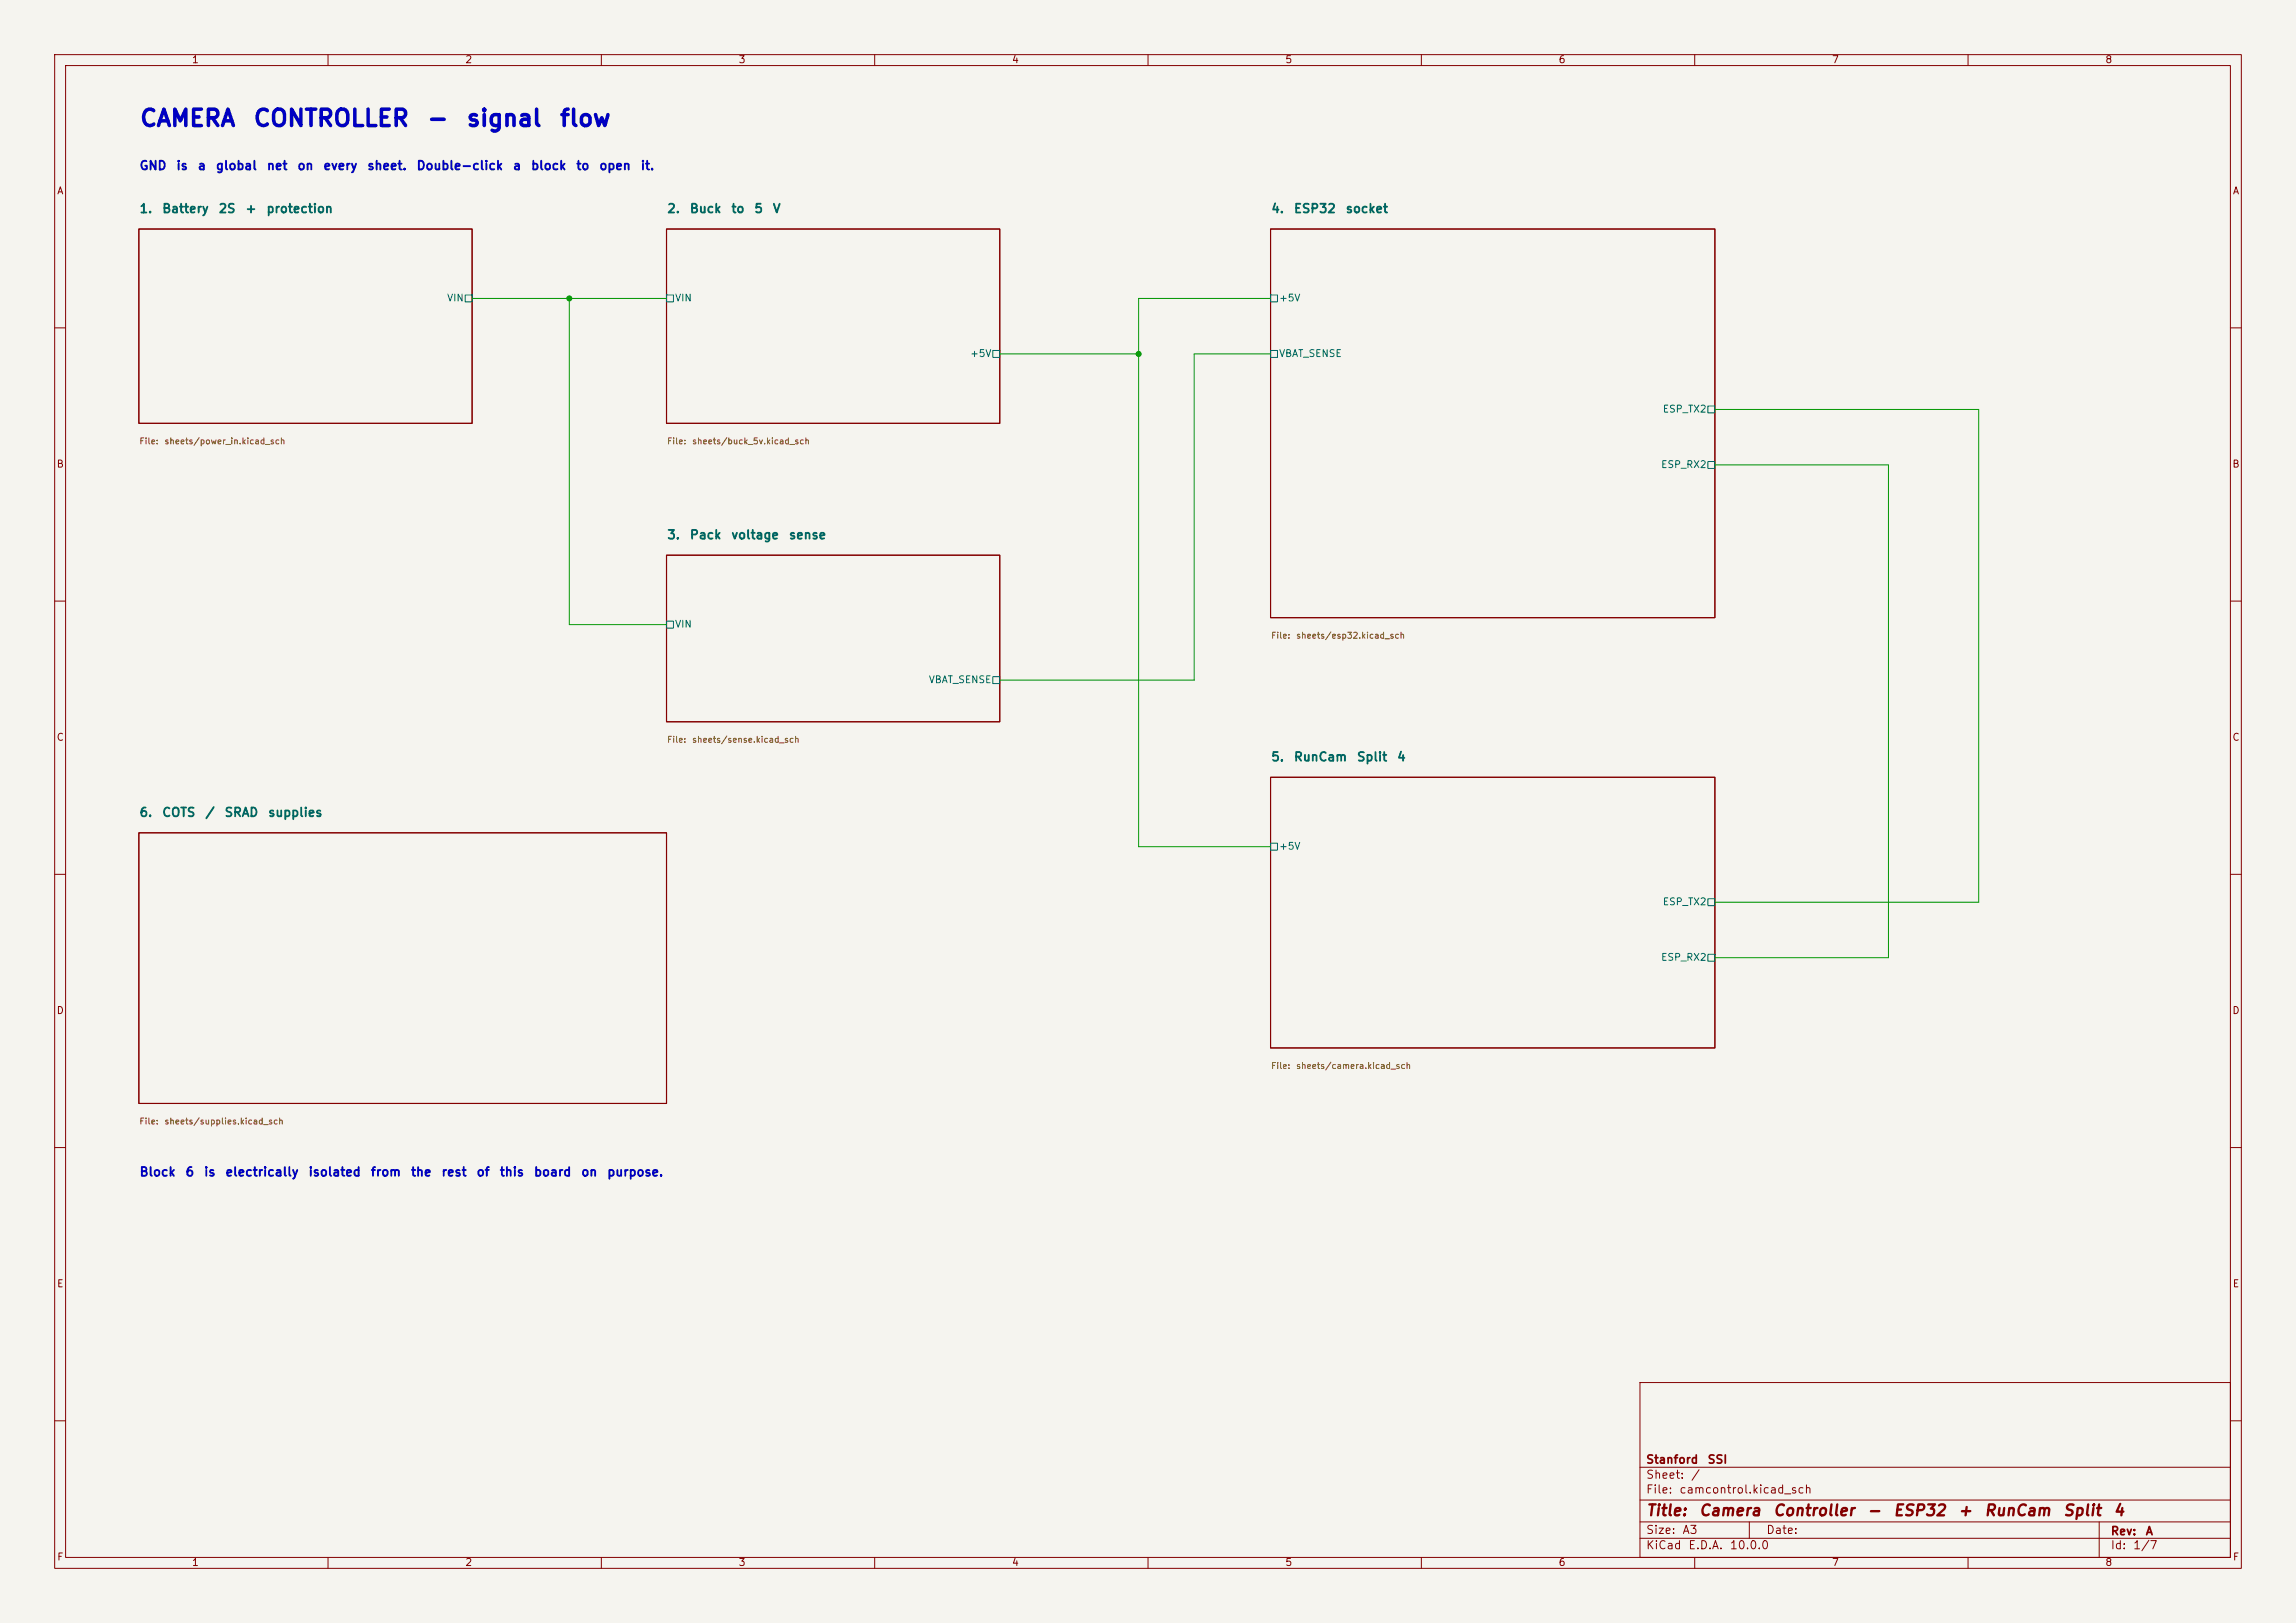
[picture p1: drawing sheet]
<svg xmlns="http://www.w3.org/2000/svg" width="420mm" height="297mm" viewBox="0 0 420 297" stroke-linecap="round" stroke-linejoin="round" font-family="sans-serif">
<defs><g id="words">
<g font-size="3" fill="#0000c2">
<text x="25.4" y="23.9">CAMERA</text>
<text x="46.2" y="23.9">CONTROLLER</text>
<text x="77.9" y="23.9">-</text>
<text x="85.1" y="23.9">signal</text>
<text x="102.2" y="23.9">flow</text>
</g>
<g font-size="2" fill="#840000">
<text x="301" y="277.9">Title:</text>
<text x="310.6" y="277.9">Camera</text>
<text x="324.2" y="277.9">Controller</text>
<text x="341.4" y="277.9">-</text>
<text x="346.2" y="277.9">ESP32</text>
<text x="358" y="277.9">+</text>
<text x="362.8" y="277.9">RunCam</text>
<text x="377.3" y="277.9">Split</text>
<text x="386.4" y="277.9">4</text>
</g>
<g font-size="1.6" fill="#0000c2">
<text x="25.4" y="31.5">GND</text>
<text x="32.1" y="31.5">is</text>
<text x="36.1" y="31.5">a</text>
<text x="39.4" y="31.5">global</text>
<text x="48.7" y="31.5">net</text>
<text x="54.3" y="31.5">on</text>
<text x="59" y="31.5">every</text>
<text x="67.1" y="31.5">sheet.</text>
<text x="76.1" y="31.5">Double-click</text>
<text x="93.7" y="31.5">a</text>
<text x="97" y="31.5">block</text>
<text x="105.3" y="31.5">to</text>
<text x="109.5" y="31.5">open</text>
<text x="117.1" y="31.5">it.</text>
<text x="25.4" y="215.6">Block</text>
<text x="33.8" y="215.6">6</text>
<text x="37.2" y="215.6">is</text>
<text x="41.1" y="215.6">electrically</text>
<text x="56.3" y="215.6">isolated</text>
<text x="67.7" y="215.6">from</text>
<text x="75" y="215.6">the</text>
<text x="80.6" y="215.6">rest</text>
<text x="87.1" y="215.6">of</text>
<text x="91.3" y="215.6">this</text>
<text x="97.6" y="215.6">board</text>
<text x="106.2" y="215.6">on</text>
<text x="110.9" y="215.6">purpose.</text>
</g>
<g font-size="1.6" fill="#006464">
<text x="25.4" y="39.4">1.</text>
<text x="29.5" y="39.4">Battery</text>
<text x="39.9" y="39.4">2S</text>
<text x="44.8" y="39.4">+</text>
<text x="48.6" y="39.4">protection</text>
<text x="121.9" y="39.4">2.</text>
<text x="126.1" y="39.4">Buck</text>
<text x="133.6" y="39.4">to</text>
<text x="137.9" y="39.4">5</text>
<text x="141.2" y="39.4">V</text>
<text x="232.4" y="39.4">4.</text>
<text x="236.6" y="39.4">ESP32</text>
<text x="246" y="39.4">socket</text>
<text x="121.9" y="99.1">3.</text>
<text x="126.1" y="99.1">Pack</text>
<text x="133.6" y="99.1">voltage</text>
<text x="144.2" y="99.1">sense</text>
<text x="232.4" y="139.7">5.</text>
<text x="236.6" y="139.7">RunCam</text>
<text x="248.1" y="139.7">Split</text>
<text x="255.4" y="139.7">4</text>
<text x="25.4" y="149.9">6.</text>
<text x="29.5" y="149.9">COTS</text>
<text x="37.4" y="149.9">/</text>
<text x="41" y="149.9">SRAD</text>
<text x="48.9" y="149.9">supplies</text>
</g>
<g font-size="1.5" fill="#840000">
<text x="301" y="268.2">Stanford</text>
<text x="312.2" y="268.2">SSI</text>
<text x="301" y="273.7">File:</text>
<text x="301" y="271">Sheet:</text>
<text x="307.1" y="273.7">camcontrol.kicad_sch</text>
<text x="309.2" y="271">/</text>
<text x="301" y="281.1">Size:</text>
<text x="307.6" y="281.1">A3</text>
<text x="323" y="281.1">Date:</text>
<text x="386" y="281.3">Rev:</text>
<text x="392.4" y="281.3">A</text>
<text x="301" y="283.9">KiCad</text>
<text x="308.7" y="283.9">E.D.A.</text>
<text x="316.3" y="283.9">10.0.0</text>
<text x="386" y="283.9">Id:</text>
<text x="390.1" y="283.9">1/7</text>
</g>
<g font-size="1.3" fill="#840000">
<text x="35" y="11.9">1</text>
<text x="85" y="11.9">2</text>
<text x="135" y="11.9">3</text>
<text x="185" y="11.9">4</text>
<text x="235" y="11.9">5</text>
<text x="285" y="11.9">6</text>
<text x="335" y="11.9">7</text>
<text x="385" y="11.9">8</text>
<text x="10.3" y="35.9">A</text>
<text x="408.3" y="35.9">A</text>
<text x="10.3" y="85.9">B</text>
<text x="408.2" y="85.9">B</text>
<text x="10.3" y="135.9">C</text>
<text x="408.2" y="135.9">C</text>
<text x="10.3" y="185.9">D</text>
<text x="408.2" y="185.9">D</text>
<text x="10.3" y="235.9">E</text>
<text x="408.3" y="235.9">E</text>
<text x="10.3" y="285.9">F</text>
<text x="35" y="286.9">1</text>
<text x="85" y="286.9">2</text>
<text x="135" y="286.9">3</text>
<text x="185" y="286.9">4</text>
<text x="235" y="286.9">5</text>
<text x="285" y="286.9">6</text>
<text x="335" y="286.9">7</text>
<text x="385" y="286.9">8</text>
<text x="408.3" y="285.9">F</text>
</g>
<g font-size="1.3" fill="#006464">
<text x="81.7" y="55.5">VIN</text>
<text x="123.4" y="55.5">VIN</text>
<text x="233.9" y="55.5">+5V</text>
<text x="177.3" y="65.6">+5V</text>
<text x="233.9" y="65.6">VBAT_SENSE</text>
<text x="304" y="75.8">ESP_TX2</text>
<text x="303.7" y="86">ESP_RX2</text>
<text x="123.4" y="115.2">VIN</text>
<text x="169.8" y="125.3">VBAT_SENSE</text>
<text x="233.9" y="155.8">+5V</text>
<text x="304" y="166">ESP_TX2</text>
<text x="303.7" y="176.1">ESP_RX2</text>
</g>
<g font-size="1.1" fill="#725600">
<text x="25.4" y="81.6">File:</text>
<text x="30" y="81.6">sheets/power_in.kicad_sch</text>
<text x="121.9" y="81.6">File:</text>
<text x="126.5" y="81.6">sheets/buck_5v.kicad_sch</text>
<text x="232.4" y="117.1">File:</text>
<text x="237" y="117.1">sheets/esp32.kicad_sch</text>
<text x="121.9" y="136.2">File:</text>
<text x="126.5" y="136.2">sheets/sense.kicad_sch</text>
<text x="232.4" y="195.9">File:</text>
<text x="237" y="195.9">sheets/camera.kicad_sch</text>
<text x="25.4" y="206">File:</text>
<text x="30" y="206">sheets/supplies.kicad_sch</text>
</g>
</g></defs>
<path d="M0 0h420v297h-420z" fill="#f5f4ef" stroke="#f5f4ef" stroke-width=".18"/>
<g fill="none" stroke="#840000" stroke-width=".18">
<path d="M10 10h400v277h-400zM12 12h396v273h-396zM60 10v2M110 10v2M160 10v2M210 10v2M260 10v2M310 10v2M360 10v2M10 60h2M408 60h2M10 110h2"/>
<path d="M408 110h2M10 160h2M408 160h2M10 210h2M408 210h2M300 253h108v32h-108zM10 260h2M300 278.5h108M300 274.5h108M300 268.5h108M320 278.5v3M384 278.5v6.5"/>
<path d="M408 260h2M60 285v2M110 285v2M160 285v2M210 285v2M260 285v2M300 281.5h108M310 285v2M360 285v2"/>
</g>
<path d="M25.4 41.9h61v35.6h-61zM121.9 41.9h61v35.6h-61zM232.4 41.9h81.3v71.1h-81.3zM121.9 101.6h61v30.5h-61zM25.4 152.4h96.5v49.5h-96.5zM232.4 142.2h81.3v49.6h-81.3z" fill="none" stroke="#840000" stroke-width=".2"/>
<path d="M85.1 54h1.3v1.2h-1.3zM121.9 54h1.3v1.2h-1.3zM232.4 54h1.3v1.2h-1.3zM181.6 64.1h1.3v1.3h-1.3zM232.4 64.1h1.3v1.3h-1.3zM312.4 74.3h1.3v1.3h-1.3zM312.4 84.5h1.3v1.2h-1.3zM121.9 113.7h1.3v1.2h-1.3zM181.6 123.8h1.3v1.3h-1.3zM232.4 154.3h1.3v1.3h-1.3zM312.4 164.5h1.3v1.2h-1.3zM312.4 174.6h1.3v1.3h-1.3z" fill="none" stroke="#006464" stroke-width=".18"/>
<path d="M86.4 54.6h35.5M104.1 54.6v59.7h17.8M232.4 54.6h-24.1v100.3h24.1M182.9 64.8h25.4M232.4 64.8h-14v59.7h-35.5M313.7 74.9h48.2v90.2h-48.2M313.7 85.1h31.7v90.2h-31.7" fill="none" stroke="#009600" stroke-width=".18"/>
<g fill="#009600" stroke="#009600" stroke-width=".18">
<circle cx="104.1" cy="54.6" r=".46"/>
<circle cx="208.3" cy="64.8" r=".46"/>
</g>
<use href="#words"/>
</svg>
